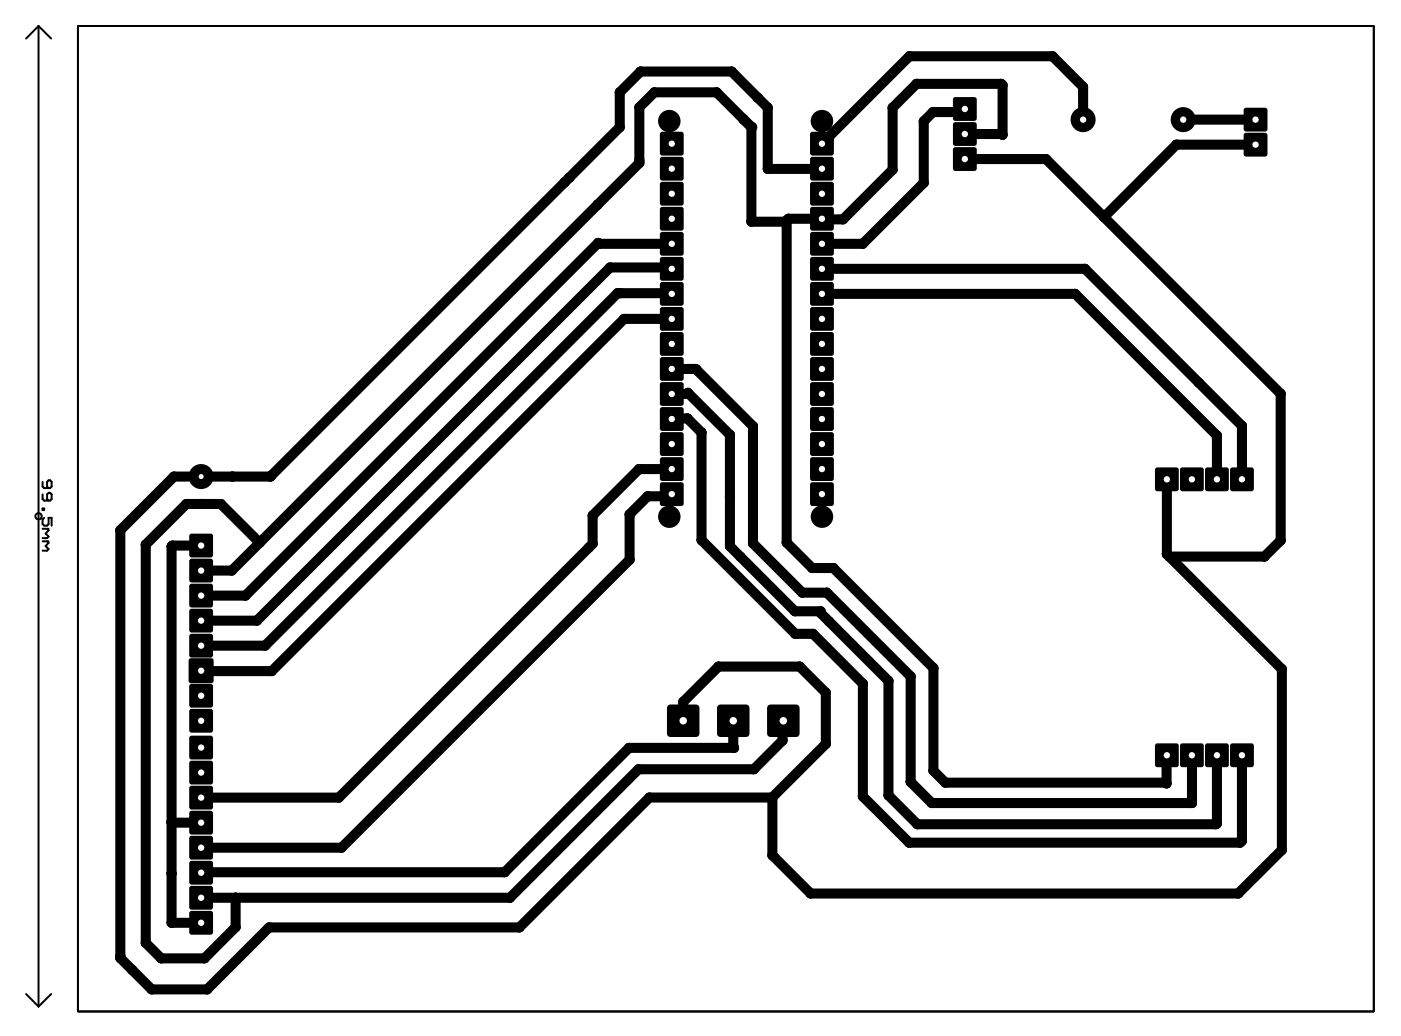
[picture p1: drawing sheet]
<svg xmlns="http://www.w3.org/2000/svg" width="142mm" height="105mm" viewBox="0 0 142 105" stroke-linecap="round" stroke-linejoin="round" font-family="sans-serif">
<g fill="#000">
<path d="M67 13.5l.2-.1h2.1l.1 .2-.1 2.1-.2 .1-2.1-.1v-.1z" fill-rule="evenodd"/>
<path d="M67 16l.2-.1 2.1 .1 .1 .1-.1 2.1-.2 .1h-2.1v-.2z" fill-rule="evenodd"/>
<path d="M67 18.5l.2-.1 2.1 .1 .1 .2-.1 2.1-.2 .1-2.1-.1v-.2z" fill-rule="evenodd"/>
<path d="M82.3 18.5l2.1-.1 .2 .1v2.1l-.1 .2-2.1 .1-.1-.1-.1-2.1z" fill-rule="evenodd"/>
<path d="M82.3 16l2.1-.1 .2 .1v2.1l-.1 .2h-2.1l-.1-.1-.1-2.1z" fill-rule="evenodd"/>
<path d="M82.3 13.5l.1-.1h2.1l.1 .2v2.1l-.2 .1-2.1-.1-.1-.1z" fill-rule="evenodd"/>
<path d="M96.8 15l.1-.1 2.1 .1 .1 .2v2.1h-.2h-2.1l-.1-.2z" fill-rule="evenodd"/>
<path d="M96.8 12.5l.1-.1h2.1l.1 .2v2.1l-.2 .1-2.1-.1-.1-.1z" fill-rule="evenodd"/>
<path d="M96.8 9.9l2.1-.1 .2 .1v2.1l-.1 .2-2.1 .1-.1-.1-.1-2.1z" fill-rule="evenodd"/>
<path d="M126.3 11l2.1-.1 .2 .1v2.1l-.1 .2h-2.1h-.1l-.1-2.1z" fill-rule="evenodd"/>
<path d="M126.3 13.6l.1-.1h2.1l.1 .2v2.1l-.2 .1-2.1-.1-.1-.1z" fill-rule="evenodd"/>
<path d="M67 21.1l.2-.1h2.1l.1 .2-.1 2.1-.2 .1-2.1-.1v-.1z" fill-rule="evenodd"/>
<path d="M67 23.6l.2-.1 2.1 .1 .1 .2-.1 2.1h-.2h-2.1v-.2z" fill-rule="evenodd"/>
<path d="M67 26.2l.2-.1h2.1l.1 .2-.1 2.1-.2 .1-2.1-.1v-.1z" fill-rule="evenodd"/>
<path d="M67 28.7l.2-.1 2.1 .1 .1 .1-.1 2.1-.2 .1h-2.1v-.2z" fill-rule="evenodd"/>
<path d="M67 31.2l.2-.1 2.1 .1 .1 .2-.1 2.1-.2 .1-2.1-.1v-.2z" fill-rule="evenodd"/>
<path d="M67 33.8l.2-.1h2.1l.1 .2-.1 2.1-.2 .1-2.1-.1v-.1z" fill-rule="evenodd"/>
<path d="M67 36.3l.2-.1 2.1 .1 .1 .2-.1 2.1h-.2h-2.1v-.2z" fill-rule="evenodd"/>
<path d="M67 38.9l.2-.1h2.1l.1 .2-.1 2.1-.2 .1-2.1-.1v-.1z" fill-rule="evenodd"/>
<path d="M82.3 38.9l.1-.1h2.1l.1 .2v2.1l-.2 .1-2.1-.1-.1-.1z" fill-rule="evenodd"/>
<path d="M82.3 36.3l2.1-.1 .2 .1v2.1l-.1 .2h-2.1h-.1l-.1-2.1z" fill-rule="evenodd"/>
<path d="M82.3 33.8l.1-.1h2.1l.1 .2v2.1l-.2 .1-2.1-.1-.1-.1z" fill-rule="evenodd"/>
<path d="M82.3 31.2l2.1-.1 .2 .1v2.1l-.1 .2-2.1 .1-.1-.1-.1-2.1z" fill-rule="evenodd"/>
<path d="M82.3 28.7l2.1-.1 .2 .1v2.1l-.1 .2h-2.1l-.1-.1-.1-2.1z" fill-rule="evenodd"/>
<path d="M82.3 26.2l.1-.1h2.1l.1 .2v2.1l-.2 .1-2.1-.1-.1-.1z" fill-rule="evenodd"/>
<path d="M82.3 23.6l.1-.1 2.1 .1 .1 .2v2.1h-.2h-2.1l-.1-.2z" fill-rule="evenodd"/>
<path d="M82.3 21.1l.1-.1h2.1l.1 .2v2.1l-.2 .1-2.1-.1-.1-.1z" fill-rule="evenodd"/>
<path d="M19.3 59.3l.1-.1 2.1 .1 .1 .2v2.1h-.2h-2.1l-.1-.2z" fill-rule="evenodd"/>
<path d="M19.3 56.8l.1-.1h2.1l.1 .2v2.1l-.2 .1-2.1-.1-.1-.1z" fill-rule="evenodd"/>
<path d="M19.3 54.2l.1-.1 2.1 .1 .1 .2v2.1l-.2 .1-2.1-.1-.1-.2z" fill-rule="evenodd"/>
<path d="M67 41.4l.2-.1 2.1 .1 .1 .1-.1 2.1-.2 .1h-2.1v-.2z" fill-rule="evenodd"/>
<path d="M67 43.9l.2-.1 2.1 .1 .1 .2-.1 2.1-.2 .1-2.1-.1v-.2z" fill-rule="evenodd"/>
<path d="M67 46.5l.2-.1h2.1l.1 .2-.1 2.1-.2 .1-2.1-.1v-.1z" fill-rule="evenodd"/>
<path d="M67 49l.2-.1 2.1 .1 .1 .2-.1 2.1h-.2h-2.1v-.2z" fill-rule="evenodd"/>
<path d="M82.3 49l.1-.1 2.1 .1 .1 .2v2.1h-.2h-2.1l-.1-.2z" fill-rule="evenodd"/>
<path d="M82.3 46.5l.1-.1h2.1l.1 .2v2.1l-.2 .1-2.1-.1-.1-.1z" fill-rule="evenodd"/>
<path d="M82.3 43.9l2.1-.1 .2 .1v2.1l-.1 .2-2.1 .1-.1-.1-.1-2.1z" fill-rule="evenodd"/>
<path d="M82.3 41.4l2.1-.1 .2 .1v2.1l-.1 .2h-2.1l-.1-.1-.1-2.1z" fill-rule="evenodd"/>
<path d="M117.3 47.5l.1-.1 2.1 .1 .1 .2v2.1h-.2h-2.1l-.1-.2z" fill-rule="evenodd"/>
<path d="M119.8 47.5l.2-.1 2.1 .1 .1 .2-.1 2.1h-.2h-2.1l-.1-.2z" fill-rule="evenodd"/>
<path d="M122.3 47.5l.2-.1 2.1 .1 .1 .2-.1 2.1h-.1h-2.1l-.1-.2z" fill-rule="evenodd"/>
<path d="M124.9 47.5l.1-.1 2.1 .1 .1 .2v2.1h-.2h-2.1l-.1-.2z" fill-rule="evenodd"/>
<path d="M19.2 66.9l.2-.1h2l.2 .1 .1 .1v2.1l-.1 .2h-.2h-2h-.2l-.1-.2v-2.1z" fill-rule="evenodd"/>
<path d="M19.3 79.8l.1-.1 2.1 .1 .1 .2v2.1h-.2h-2.1l-.1-.2z" fill-rule="evenodd"/>
<path d="M19.3 77.3l.1-.1h2.1l.1 .2v2.1l-.2 .1-2.1-.1-.1-.1z" fill-rule="evenodd"/>
<path d="M19.3 74.7l.1-.1 2.1 .1 .1 .2v2.1l-.2 .1-2.1-.1-.1-.2z" fill-rule="evenodd"/>
<path d="M19.3 72l.1-.1 2.1 .1 .1 .2v2.1h-.2h-2.1l-.1-.2z" fill-rule="evenodd"/>
<path d="M19.3 69.5l.1-.1h2.1l.1 .2v2.1l-.2 .1-2.1-.1-.1-.1z" fill-rule="evenodd"/>
<path d="M19.3 64.4l.1-.1 2.1 .1 .1 .1v2.1l-.2 .1h-2.1l-.1-.2z" fill-rule="evenodd"/>
<path d="M19.3 61.9l.1-.1h2.1l.1 .2v2.1l-.2 .1-2.1-.1-.1-.1z" fill-rule="evenodd"/>
<path d="M67.8 71.6l.2-.1h2.6a.38 .38 0 0 1 .4 .4v2.5a.38 .38 0 0 1-.4 .4h-2.5a.38 .38 0 0 1-.4-.4v-2.6z" fill-rule="evenodd"/>
<path d="M72.8 71.6l.3-.1h2.6a.38 .38 0 0 1 .4 .4v2.5a.38 .38 0 0 1-.4 .4h-2.6a.38 .38 0 0 1-.3-.4v-2.6z" fill-rule="evenodd"/>
<path d="M77.9 71.6l.3-.1h2.6a.38 .38 0 0 1 .3 .4v2.5a.38 .38 0 0 1-.3 .4h-2.6a.38 .38 0 0 1-.4-.4v-2.6z" fill-rule="evenodd"/>
<path d="M117.3 75.5l.1-.1 2.1 .1 .1 .2v2.1h-.2h-2.1l-.1-.2z" fill-rule="evenodd"/>
<path d="M119.8 75.5l.2-.1 2.1 .1 .1 .2-.1 2.1h-.2h-2.1l-.1-.2z" fill-rule="evenodd"/>
<path d="M122.3 75.5l.2-.1 2.1 .1 .1 .2-.1 2.1h-.1h-2.1l-.1-.2z" fill-rule="evenodd"/>
<path d="M124.9 75.5l.1-.1 2.1 .1 .1 .2v2.1h-.2h-2.1l-.1-.2z" fill-rule="evenodd"/>
<path d="M19.3 92.5l.1-.1 2.1 .1 .1 .2v2.1h-.2h-2.1l-.1-.2z" fill-rule="evenodd"/>
<path d="M19.3 90l.1-.1h2.1l.1 .2v2.1l-.2 .1-2.1-.1-.1-.1z" fill-rule="evenodd"/>
<path d="M19.3 87.4l.1-.1 2.1 .1 .1 .2v2.1l-.2 .1-2.1-.1-.1-.2z" fill-rule="evenodd"/>
<path d="M19.3 84.9l.1-.1 2.1 .1 .1 .1v2.1l-.2 .1h-2.1l-.1-.2z" fill-rule="evenodd"/>
<path d="M19.3 82.4l.1-.1h2.1l.1 .2v2.1l-.2 .1-2.1-.1-.1-.1z" fill-rule="evenodd"/>
<circle cx="57.3" cy="18.5" r=".51"/>
<circle cx="57.8" cy="18" r=".51"/>
<circle cx="62.9" cy="9.4" r=".51"/>
<circle cx="62.9" cy="12.9" r=".51"/>
<circle cx="64.9" cy="16.3" r=".51"/>
<circle cx="64.9" cy="16.5" r=".51"/>
<circle cx="64.9" cy="10.9" r=".51"/>
<circle cx="65" cy="7.3" r=".51"/>
<circle cx="66.4" cy="9.4" r=".51"/>
<circle cx="67.9" cy="12.3" r="1.14"/>
<circle cx="72.7" cy="9.4" r=".51"/>
<circle cx="74.2" cy="7.3" r=".51"/>
<circle cx="75.4" cy="12.1" r=".51"/>
<circle cx="76.2" cy="12.9" r=".51"/>
<circle cx="76.9" cy="9.9" r=".51"/>
<circle cx="77.9" cy="17.1" r=".51"/>
<circle cx="77.9" cy="10.9" r=".51"/>
<circle cx="83.4" cy="17.1" r=".51"/>
<circle cx="83.4" cy="12.3" r="1.14"/>
<circle cx="90.6" cy="10.9" r=".51"/>
<circle cx="90.6" cy="17.2" r=".51"/>
<circle cx="92.3" cy="5.7" r=".51"/>
<circle cx="93" cy="8.5" r=".51"/>
<circle cx="93.7" cy="12.3" r=".51"/>
<circle cx="93.7" cy="18.5" r=".51"/>
<circle cx="94.7" cy="11.4" r=".51"/>
<circle cx="97.6" cy="11.4" r=".51"/>
<circle cx="101.6" cy="8.5" r=".51"/>
<circle cx="101.7" cy="13.6" r=".51"/>
<circle cx="101.7" cy="13.7" r=".51"/>
<circle cx="101.7" cy="8.6" r=".51"/>
<circle cx="106.1" cy="16.1" r=".51"/>
<circle cx="106.8" cy="5.7" r=".51"/>
<circle cx="109.9" cy="12.1" r="1.27"/>
<circle cx="109.9" cy="8.8" r=".51"/>
<circle cx="119.4" cy="14.7" r=".51"/>
<circle cx="120.1" cy="12.1" r="1.27"/>
<circle cx="60.6" cy="20.8" r=".51"/>
<circle cx="60.7" cy="24.6" r=".51"/>
<circle cx="60.8" cy="24.7" r=".51"/>
<circle cx="61.9" cy="27.1" r=".51"/>
<circle cx="62.7" cy="29.7" r=".51"/>
<circle cx="63" cy="29.7" r=".51"/>
<circle cx="63.3" cy="32.4" r=".51"/>
<circle cx="68" cy="27.1" r=".51"/>
<circle cx="68.1" cy="29.7" r=".51"/>
<circle cx="69.7" cy="40" r=".51"/>
<circle cx="69.8" cy="39.9" r=".51"/>
<circle cx="70.6" cy="37.4" r=".51"/>
<circle cx="70.7" cy="37.5" r=".51"/>
<circle cx="76.2" cy="22.5" r=".51"/>
<circle cx="79.7" cy="22.5" r=".51"/>
<circle cx="79.8" cy="22.4" r=".51"/>
<circle cx="80" cy="22.2" r=".51"/>
<circle cx="83.5" cy="22.3" r=".51"/>
<circle cx="85.5" cy="22.3" r=".51"/>
<circle cx="87.5" cy="24.7" r=".51"/>
<circle cx="109.1" cy="29.8" r=".51"/>
<circle cx="110.1" cy="27.3" r=".51"/>
<circle cx="112" cy="22" r=".51"/>
<circle cx="121.6" cy="38.8" r=".51"/>
<circle cx="130" cy="40" r=".51"/>
<circle cx="12.2" cy="53.8" r=".51"/>
<circle cx="14.8" cy="55.3" r=".51"/>
<circle cx="17.4" cy="55.4" r=".51"/>
<circle cx="17.5" cy="55.4" r=".51"/>
<circle cx="17.6" cy="48.4" r=".51"/>
<circle cx="18.9" cy="51.1" r=".51"/>
<circle cx="19.9" cy="55.4" r=".51"/>
<circle cx="20.4" cy="48.4" r="1.27"/>
<circle cx="20.4" cy="48.4" r="1.01"/>
<circle cx="20.4" cy="51.1" r=".51"/>
<circle cx="22.4" cy="51.1" r=".51"/>
<circle cx="23.5" cy="57.9" r=".51"/>
<circle cx="23.6" cy="48.4" r=".51"/>
<circle cx="26.3" cy="55.1" r=".51"/>
<circle cx="27.4" cy="48.4" r=".51"/>
<circle cx="27.5" cy="48.3" r=".51"/>
<circle cx="59.8" cy="55.6" r=".51"/>
<circle cx="60.1" cy="52.3" r=".51"/>
<circle cx="60.1" cy="55.2" r=".51"/>
<circle cx="63.9" cy="52.2" r=".51"/>
<circle cx="63.9" cy="56.8" r=".51"/>
<circle cx="64.8" cy="47.6" r=".51"/>
<circle cx="65.7" cy="50.4" r=".51"/>
<circle cx="67.9" cy="52.4" r="1.14"/>
<circle cx="68" cy="50.4" r=".51"/>
<circle cx="68.2" cy="42.5" r=".51"/>
<circle cx="69.8" cy="42.5" r=".51"/>
<circle cx="71.2" cy="54.8" r=".51"/>
<circle cx="71.2" cy="43.9" r=".51"/>
<circle cx="74.1" cy="55.4" r=".51"/>
<circle cx="74.1" cy="50.4" r=".51"/>
<circle cx="74.1" cy="44.1" r=".51"/>
<circle cx="75.1" cy="56.5" r=".51"/>
<circle cx="76.4" cy="43.2" r=".51"/>
<circle cx="76.4" cy="55.1" r=".51"/>
<circle cx="79.8" cy="55.1" r=".51"/>
<circle cx="82.4" cy="57.6" r=".51"/>
<circle cx="83.4" cy="52.4" r="1.14"/>
<circle cx="84.6" cy="57.6" r=".51"/>
<circle cx="118.4" cy="56.2" r=".51"/>
<circle cx="118.7" cy="56.5" r=".51"/>
<circle cx="123.5" cy="44.2" r=".51"/>
<circle cx="126" cy="43.2" r=".51"/>
<circle cx="128.3" cy="56.5" r=".51"/>
<circle cx="130" cy="54.8" r=".51"/>
<circle cx="20.5" cy="68.1" r=".51"/>
<circle cx="24.9" cy="60.4" r=".51"/>
<circle cx="26.1" cy="63" r=".51"/>
<circle cx="26.9" cy="65.5" r=".51"/>
<circle cx="27.6" cy="68.1" r=".51"/>
<circle cx="63.8" cy="75.9" r=".51"/>
<circle cx="64.8" cy="78.1" r=".51"/>
<circle cx="69.3" cy="71.2" r=".51"/>
<circle cx="72.9" cy="67.6" r=".51"/>
<circle cx="74.4" cy="75.8" r=".51"/>
<circle cx="74.5" cy="75.9" r=".51"/>
<circle cx="76.5" cy="78.1" r=".51"/>
<circle cx="79.4" cy="73.2" r=".51"/>
<circle cx="79.4" cy="75.1" r=".51"/>
<circle cx="80.7" cy="62" r=".51"/>
<circle cx="80.7" cy="64.3" r=".51"/>
<circle cx="81.1" cy="67.6" r=".51"/>
<circle cx="81.4" cy="60.1" r=".51"/>
<circle cx="82.5" cy="64.3" r=".51"/>
<circle cx="83.3" cy="62.2" r=".51"/>
<circle cx="83.3" cy="62" r=".51"/>
<circle cx="83.8" cy="75.5" r=".51"/>
<circle cx="83.8" cy="70.3" r=".51"/>
<circle cx="83.9" cy="60.1" r=".51"/>
<circle cx="84.1" cy="63.1" r=".51"/>
<circle cx="87.6" cy="69.4" r=".51"/>
<circle cx="90.2" cy="69.1" r=".51"/>
<circle cx="92.4" cy="68.6" r=".51"/>
<circle cx="92.4" cy="79.3" r=".51"/>
<circle cx="94.7" cy="67.8" r=".51"/>
<circle cx="94.7" cy="78.2" r=".51"/>
<circle cx="95.9" cy="79.4" r=".51"/>
<circle cx="118.3" cy="79.4" r=".51"/>
<circle cx="118.4" cy="79.5" r=".51"/>
<circle cx="118.4" cy="76.7" r=".51"/>
<circle cx="121" cy="76.6" r=".51"/>
<circle cx="130.1" cy="67.9" r=".51"/>
<circle cx="12.2" cy="97" r=".51"/>
<circle cx="12.2" cy="97.2" r=".51"/>
<circle cx="13.4" cy="98.4" r=".51"/>
<circle cx="14.8" cy="95.7" r=".51"/>
<circle cx="16.4" cy="97.2" r=".51"/>
<circle cx="17.4" cy="88.6" r=".51"/>
<circle cx="17.4" cy="83.4" r=".51"/>
<circle cx="17.4" cy="93.6" r=".51"/>
<circle cx="17.5" cy="83.5" r=".51"/>
<circle cx="20.5" cy="88.5" r=".51"/>
<circle cx="20.7" cy="97.2" r=".51"/>
<circle cx="23.9" cy="91.1" r=".51"/>
<circle cx="23.9" cy="94.1" r=".51"/>
<circle cx="27.3" cy="94.1" r=".51"/>
<circle cx="34.4" cy="80.9" r=".51"/>
<circle cx="34.7" cy="86" r=".51"/>
<circle cx="51.2" cy="88.5" r=".51"/>
<circle cx="51.7" cy="91.1" r=".51"/>
<circle cx="52.7" cy="94.1" r=".51"/>
<circle cx="65.9" cy="80.9" r=".51"/>
<circle cx="78.3" cy="80.9" r=".51"/>
<circle cx="78.4" cy="86.8" r=".51"/>
<circle cx="78.4" cy="80.9" r=".51"/>
<circle cx="82.3" cy="90.7" r=".51"/>
<circle cx="87.6" cy="80.8" r=".51"/>
<circle cx="90.2" cy="80.7" r=".51"/>
<circle cx="92.3" cy="85.5" r=".51"/>
<circle cx="93.1" cy="83.6" r=".51"/>
<circle cx="94.5" cy="81.5" r=".51"/>
<circle cx="121" cy="81.5" r=".51"/>
<circle cx="123.4" cy="83.6" r=".51"/>
<circle cx="123.5" cy="83.6" r=".51"/>
<circle cx="125.6" cy="90.7" r=".51"/>
<circle cx="125.8" cy="85.5" r=".51"/>
<circle cx="126" cy="85.3" r=".51"/>
<circle cx="130.1" cy="86.2" r=".51"/>
<circle cx="15.4" cy="100.4" r=".51"/>
<circle cx="21" cy="100.4" r=".51"/>
</g>
<path d="M7.9 2.6h131.5v100h-131.5z" fill="none" stroke="#000" stroke-width=".2"/>
<g fill="none" stroke="#000" stroke-width="1">
<path d="M83.4 17.1h-5.5v-6.2l-3.7-3.6h-9.2l-2.1 2.1v3.5l-35.5 35.5h-9.8l-5.4 5.4v43.4l3.2 3.2h5.6l6.3-6.3h25.4l13.2-13.2h12.4M83.4 17.1h.1M97.9 11.1l-.3 .3h-2.9l-1 .9v6.2l-6.2 6.2h-4.1M97.9 13.6h3.8v.1v-5.1l-.1-.1h-8.6l-2.4 2.4v6.3l-5.1 5.1-5.5-.1-.3 .3h-3.5v-9.6l-3.5-3.5h-6.3l-1.5 1.5v5.6l-41.4 41.4h-3.1M97.9 16.1h8.2l5.9 5.9M109.9 12.1v-3.3l-3.1-3.1h-14.5l-8.9 8.9M120.1 12.1h7.3M127.4 14.7h-8l-7.4 7.3M68.2 24.7h-7.4l-.1-.1-35.8 35.8h-4.5M68.2 27.3l-.2-.2h-6.1l-35.8 35.9h-5.7M68.2 29.8l-.1-.1h-5.4l-35.8 35.8h-6.5M68.2 32.4h-4.9l-35.7 35.7h-7.2"/>
<path d="M68.2 40h1.5l.1-.1 4.3 4.2v11.3l6.6 6.6h2.6v.2l6.9 6.9v11.6l2.9 2.9h30.3h.1v-7M68.2 37.4h2.4l5.8 5.8v11.9l5 5h2.5l8.5 8.5v10.7l2.1 2.2h26.5v-4.9M79.8 22.4v32.7l2.6 2.5h2.2l10.1 10.2v10.4l1.2 1.2h22.4l.1 .1v-2.9M83.4 29.8h25.7l14.4 14.4v4.4M83.4 27.3h26.7l15.9 15.9v5.4M112 22l18 18v14.8l-1.7 1.7h-9.6M20.4 55.4h-2.9h-.1v38.2h3M26.3 55.1l-3.9-4h-3.5l-4.1 4.2v40.4l1.6 1.5h4.3l3.2-3.1v-3M68.2 50.1l-.2 .3h-2.3l-1.8 1.8v4.6l-29.2 29.2h-14.3M68.2 47.6h-3.4l-4.7 4.7v2.9l-25.7 25.7h-14M68.2 42.5h1.6l1.4 1.4v10.9l9.5 9.5h1.8l5.1 5.1v11.4l4.7 4.7h33.5l.2-.2v-8.7M118.4 48.6v7.6l.3 .3"/>
<path d="M118.7 56.5l11.4 11.4v18.3l-4.5 4.5h-43.3l-3.9-3.9-.1-5.9M69.3 73.1v-1.9l3.6-3.6h8.2l2.7 2.7v5.2l-5.5 5.4M74.4 73.1v2.7l.1 .1h-10.7l-12.6 12.6-30.8 .1M79.5 73.1l-.1 .1v1.9l-2.9 3h-11.7l-13.1 13h-31.3M120.9 76.6h.1M17.4 83.4l3 .1"/>
</g>
<circle cx="76.2" cy="12.9" r=".51" fill="#000"/>
<circle cx="20.4" cy="48.4" r=".25" fill="#fff"/>
<path d="M19.5 92.7h1.9v1.9h-1.9z" fill="#000"/>
<circle cx="20.4" cy="93.6" r=".32" fill="#fff"/>
<path d="M19.5 90.1h1.9v1.9h-1.9z" fill="#000"/>
<circle cx="20.4" cy="91.1" r=".32" fill="#fff"/>
<path d="M19.5 87.6h1.9v1.9h-1.9z" fill="#000"/>
<circle cx="20.4" cy="88.6" r=".32" fill="#fff"/>
<path d="M19.5 85.1h1.9v1.9h-1.9z" fill="#000"/>
<circle cx="20.4" cy="86" r=".32" fill="#fff"/>
<path d="M19.5 82.5h1.9v1.9h-1.9z" fill="#000"/>
<circle cx="20.4" cy="83.5" r=".32" fill="#fff"/>
<path d="M19.5 80h1.9v1.9h-1.9z" fill="#000"/>
<circle cx="20.4" cy="80.9" r=".32" fill="#fff"/>
<path d="M19.5 77.4h1.9v1.9h-1.9z" fill="#000"/>
<circle cx="20.4" cy="78.4" r=".32" fill="#fff"/>
<path d="M19.5 74.9h1.9v1.9h-1.9z" fill="#000"/>
<circle cx="20.4" cy="75.9" r=".32" fill="#fff"/>
<path d="M19.5 72.2h1.9v1.9h-1.9z" fill="#000"/>
<circle cx="20.4" cy="73.1" r=".32" fill="#fff"/>
<path d="M19.5 69.6h1.9v1.9h-1.9z" fill="#000"/>
<circle cx="20.4" cy="70.6" r=".32" fill="#fff"/>
<path d="M19.4 67h2v2.1h-2z" fill="#000"/>
<circle cx="20.4" cy="68.1" r=".32" fill="#fff"/>
<path d="M19.5 64.6h1.9v1.9h-1.9z" fill="#000"/>
<circle cx="20.4" cy="65.5" r=".32" fill="#fff"/>
<path d="M19.5 62h1.9v1.9h-1.9z" fill="#000"/>
<circle cx="20.4" cy="63" r=".32" fill="#fff"/>
<path d="M19.5 59.5h1.9v1.9h-1.9z" fill="#000"/>
<circle cx="20.4" cy="60.4" r=".32" fill="#fff"/>
<path d="M19.5 56.9h1.9v1.9h-1.9z" fill="#000"/>
<circle cx="20.4" cy="57.9" r=".32" fill="#fff"/>
<path d="M19.5 54.4h1.9v1.9h-1.9z" fill="#000"/>
<circle cx="20.4" cy="55.4" r=".32" fill="#fff"/>
<path d="M67.2 13.6h1.9v1.9h-1.9z" fill="#000"/>
<circle cx="68.2" cy="14.6" r=".32" fill="#fff"/>
<path d="M67.2 16.2h1.9v1.9h-1.9z" fill="#000"/>
<circle cx="68.2" cy="17.1" r=".32" fill="#fff"/>
<path d="M67.2 18.7h1.9v1.9h-1.9z" fill="#000"/>
<circle cx="68.2" cy="19.7" r=".32" fill="#fff"/>
<path d="M67.2 21.2h1.9v1.9h-1.9z" fill="#000"/>
<circle cx="68.2" cy="22.2" r=".32" fill="#fff"/>
<path d="M67.2 23.8h1.9v1.9h-1.9z" fill="#000"/>
<circle cx="68.2" cy="24.7" r=".32" fill="#fff"/>
<path d="M67.2 26.3h1.9v1.9h-1.9z" fill="#000"/>
<circle cx="68.2" cy="27.3" r=".32" fill="#fff"/>
<path d="M67.2 28.9h1.9v1.9h-1.9z" fill="#000"/>
<circle cx="68.2" cy="29.8" r=".32" fill="#fff"/>
<path d="M67.2 31.4h1.9v1.9h-1.9z" fill="#000"/>
<circle cx="68.2" cy="32.4" r=".32" fill="#fff"/>
<path d="M67.2 33.9h1.9v1.9h-1.9z" fill="#000"/>
<circle cx="68.2" cy="34.9" r=".32" fill="#fff"/>
<path d="M67.2 36.5h1.9v1.9h-1.9z" fill="#000"/>
<circle cx="68.2" cy="37.4" r=".32" fill="#fff"/>
<path d="M67.2 39h1.9v1.9h-1.9z" fill="#000"/>
<circle cx="68.2" cy="40" r=".32" fill="#fff"/>
<path d="M67.2 41.6h1.9v1.9h-1.9z" fill="#000"/>
<circle cx="68.2" cy="42.5" r=".32" fill="#fff"/>
<path d="M67.2 44.1h1.9v1.9h-1.9z" fill="#000"/>
<circle cx="68.2" cy="45.1" r=".32" fill="#fff"/>
<path d="M67.2 46.6h1.9v1.9h-1.9z" fill="#000"/>
<circle cx="68.2" cy="47.6" r=".32" fill="#fff"/>
<path d="M67.2 49.2h1.9v1.9h-1.9z" fill="#000"/>
<circle cx="68.2" cy="50.1" r=".32" fill="#fff"/>
<path d="M82.5 49.2h1.9v1.9h-1.9z" fill="#000"/>
<circle cx="83.4" cy="50.1" r=".32" fill="#fff"/>
<path d="M82.5 46.6h1.9v1.9h-1.9z" fill="#000"/>
<circle cx="83.4" cy="47.6" r=".32" fill="#fff"/>
<path d="M82.5 44.1h1.9v1.9h-1.9z" fill="#000"/>
<circle cx="83.4" cy="45.1" r=".32" fill="#fff"/>
<path d="M82.5 41.6h1.9v1.9h-1.9z" fill="#000"/>
<circle cx="83.4" cy="42.5" r=".32" fill="#fff"/>
<path d="M82.5 39h1.9v1.9h-1.9z" fill="#000"/>
<circle cx="83.4" cy="40" r=".32" fill="#fff"/>
<path d="M82.5 36.5h1.9v1.9h-1.9z" fill="#000"/>
<circle cx="83.4" cy="37.4" r=".32" fill="#fff"/>
<path d="M82.5 33.9h1.9v1.9h-1.9z" fill="#000"/>
<circle cx="83.4" cy="34.9" r=".32" fill="#fff"/>
<path d="M82.5 31.4h1.9v1.9h-1.9z" fill="#000"/>
<circle cx="83.4" cy="32.4" r=".32" fill="#fff"/>
<path d="M82.5 28.9h1.9v1.9h-1.9z" fill="#000"/>
<circle cx="83.4" cy="29.8" r=".32" fill="#fff"/>
<path d="M82.5 26.3h1.9v1.9h-1.9z" fill="#000"/>
<circle cx="83.4" cy="27.3" r=".32" fill="#fff"/>
<path d="M82.5 23.8h1.9v1.9h-1.9z" fill="#000"/>
<circle cx="83.4" cy="24.7" r=".32" fill="#fff"/>
<path d="M82.5 21.2h1.9v1.9h-1.9z" fill="#000"/>
<circle cx="83.4" cy="22.2" r=".32" fill="#fff"/>
<path d="M82.5 18.7h1.9v1.9h-1.9z" fill="#000"/>
<circle cx="83.4" cy="19.7" r=".32" fill="#fff"/>
<path d="M82.5 16.2h1.9v1.9h-1.9z" fill="#000"/>
<circle cx="83.4" cy="17.1" r=".32" fill="#fff"/>
<path d="M82.5 13.6h1.9v1.9h-1.9z" fill="#000"/>
<circle cx="83.4" cy="14.6" r=".32" fill="#fff"/>
<path d="M78.2 71.9h2.6v2.5h-2.6z" fill="#000"/>
<circle cx="79.5" cy="73.1" r=".38" fill="#fff"/>
<path d="M73.1 71.9h2.6v2.5h-2.6z" fill="#000"/>
<circle cx="74.4" cy="73.1" r=".38" fill="#fff"/>
<path d="M68.1 71.9h2.5v2.5h-2.5z" fill="#000"/>
<circle cx="69.3" cy="73.1" r=".38" fill="#fff"/>
<path d="M97 15.2h1.9v1.9h-1.9z" fill="#000"/>
<circle cx="97.9" cy="16.1" r=".32" fill="#fff"/>
<path d="M97 12.6h1.9v1.9h-1.9z" fill="#000"/>
<circle cx="97.9" cy="13.6" r=".32" fill="#fff"/>
<path d="M97 10.1h1.9v1.9h-1.9z" fill="#000"/>
<circle cx="97.9" cy="11.1" r=".32" fill="#fff"/>
<path d="M117.5 47.7h1.9v1.9h-1.9z" fill="#000"/>
<circle cx="118.4" cy="48.6" r=".32" fill="#fff"/>
<path d="M120 47.7h1.9v1.9h-1.9z" fill="#000"/>
<circle cx="120.9" cy="48.6" r=".32" fill="#fff"/>
<path d="M122.5 47.7h1.9v1.9h-1.9z" fill="#000"/>
<circle cx="123.5" cy="48.6" r=".32" fill="#fff"/>
<path d="M125.1 47.7h1.9v1.9h-1.9z" fill="#000"/>
<circle cx="126" cy="48.6" r=".32" fill="#fff"/>
<path d="M117.5 75.7h1.9v1.9h-1.9z" fill="#000"/>
<circle cx="118.4" cy="76.6" r=".32" fill="#fff"/>
<path d="M120 75.7h1.9v1.9h-1.9z" fill="#000"/>
<circle cx="120.9" cy="76.6" r=".32" fill="#fff"/>
<path d="M122.5 75.7h1.9v1.9h-1.9z" fill="#000"/>
<circle cx="123.5" cy="76.6" r=".32" fill="#fff"/>
<path d="M125.1 75.7h1.9v1.9h-1.9z" fill="#000"/>
<circle cx="126" cy="76.6" r=".32" fill="#fff"/>
<path d="M126.5 11.2h1.9v1.9h-1.9z" fill="#000"/>
<circle cx="127.4" cy="12.1" r=".32" fill="#fff"/>
<path d="M126.5 13.7h1.9v1.9h-1.9z" fill="#000"/>
<circle cx="127.4" cy="14.7" r=".32" fill="#fff"/>
<circle cx="109.9" cy="12.1" r="1.01" fill="#000"/>
<circle cx="109.9" cy="12.1" r=".32" fill="#fff"/>
<circle cx="120.1" cy="12.1" r="1.01" fill="#000"/>
<circle cx="120.1" cy="12.1" r=".32" fill="#fff"/>
<g fill="none" stroke="#000" stroke-width=".2">
<path d="M3.9 2.6v99.5M3.9 2.6l-1.3 1.3M3.9 2.6l1.3 1.3M7.9 2.6h131.5v100h-131.5zM4.3 48.9v.5l.2 .1h.6l.1-.1v-.5l-.1-.2h-.2l-.1 .2v.5l.1 .1M4.3 50.2v.4l.2 .2h.6l.1-.2v-.4l-.1-.2h-.2l-.1 .2v.4l.1 .2M4.3 51.6h.2v.2h-.2zM4.3 53.7h.6M4.3 54.9h.6M4.5 52.5l-.2 .2v.5l.2 .1h.3l.1-.1v-.7h.3v.8M4.8 53.7l.1 .1-.3 .3 .3 .3-.1 .2h-.5M4.8 54.9l.1 .2-.3 .3 .3 .3-.1 .2h-.5"/>
<path d="M2.6 100.9l1.3 1.2M5.2 100.9l-1.3 1.2"/>
<circle cx="3.9" cy="52.4" r=".32"/>
</g>
</svg>
